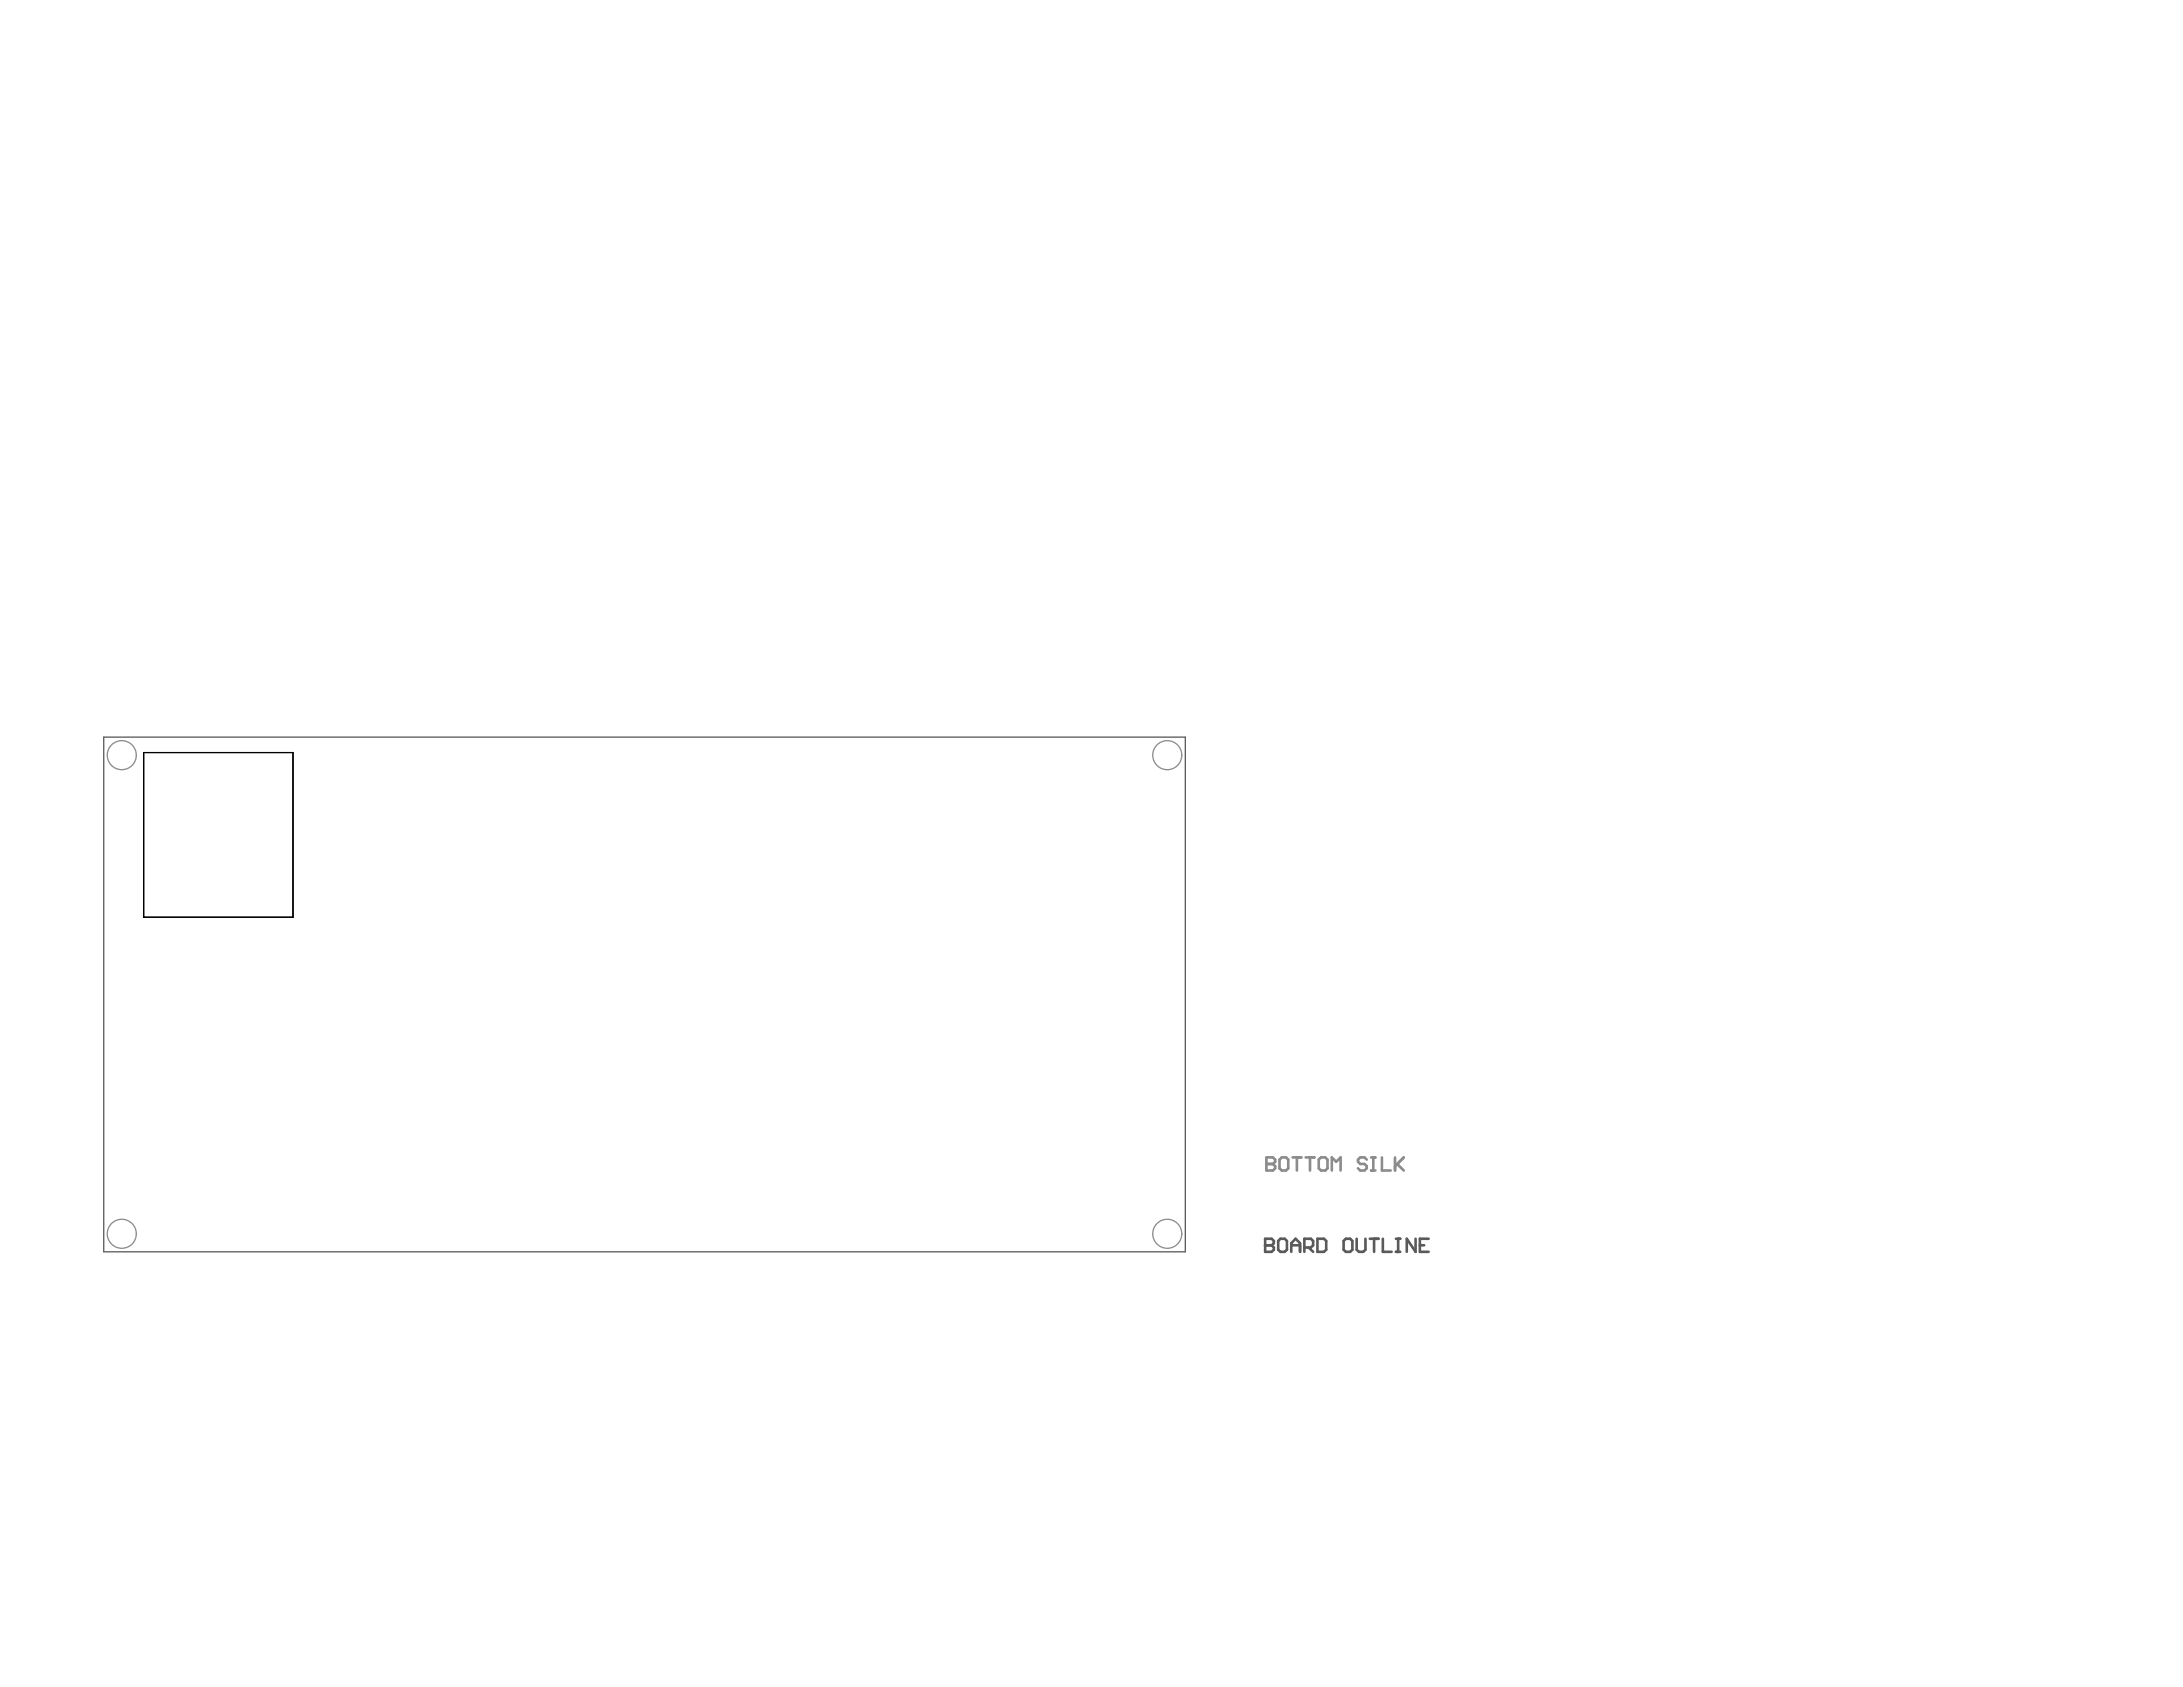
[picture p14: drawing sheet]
<svg xmlns="http://www.w3.org/2000/svg" width="279mm" height="216mm" viewBox="0 0 279 216" stroke-linecap="round" stroke-linejoin="round" font-family="sans-serif">
<path d="M18.4 96.3h19.1v21.1h-19.1z" fill="none" stroke="#000" stroke-width=".13"/>
<path d="M13.3 94.3h138.4v65.9h-138.4zM18.4 96.3h19.1v21.1h-19.1z" fill="none" stroke="#5a5a5a" stroke-width=".17"/>
<path d="M161.9 158.5v1.7h.9l.2-.3v-.2l-.2-.3h-.9" fill="none" stroke="#5a5a5a" stroke-width=".33"/>
<circle cx="161.9" cy="159.4" r=".17" fill="#5a5a5a"/>
<g fill="none" stroke="#5a5a5a" stroke-width=".33">
<path d="M161.9 158.5h.9l.2 .3v.3l-.2 .3h-.9M163.6 158.8l.3-.3h.5l.3 .3v1.1l-.3 .3h-.5l-.3-.3zM165.3 159.4h1.1M166.9 159.7h.9l.3-.3v-.6l-.3-.3h-.9v1.7M167.5 159.7l.6 .5M168.6 158.5h.9l.2 .3v1.1l-.2 .3h-.9zM172 158.8l.3-.3h.5l.3 .3v1.1l-.3 .3h-.5l-.3-.3zM173.6 158.5v1.4l.3 .3h.6l.3-.3v-1.4M175.3 158.5h1.1M175.9 158.5v1.7M177 158.5v1.7h1.1M178.7 158.5h.5"/>
<path d="M178.9 158.5v1.7M181.2 158.5v1.7l-1.1-1.7v1.7M181.7 159.4h.6M182.8 158.5h-1.1v1.7h1.1M165.3 160.2v-1.1l.5-.6 .6 .6v1.1M178.7 160.2h.5"/>
</g>
<path d="M18.4 96.3h19.1v21.1h-19.1z" fill="none" stroke="#000" stroke-width=".13"/>
<path d="M162.1 148.1v1.7h.8l.3-.3v-.3l-.3-.2h-.8" fill="none" stroke="#8c8c8c" stroke-width=".33"/>
<circle cx="162.1" cy="149" r=".17" fill="#8c8c8c"/>
<g fill="none" stroke="#8c8c8c" stroke-width=".33">
<path d="M162.1 148.1h.8l.3 .3v.3l-.3 .3h-.8M163.8 148.4l.2-.3h.6l.3 .3v1.1l-.3 .3h-.6l-.2-.3zM165.4 148.1h1.2M166 148.1v1.7M167.1 148.1h1.1M167.7 148.1v1.7M168.8 148.4l.3-.3h.5l.3 .3v1.1l-.3 .3h-.5l-.3-.3zM170.5 149.8v-1.7l.5 .6 .6-.6v1.7M174.9 148.4l-.3-.3h-.5l-.3 .3v.3l.3 .3h.5l.3 .2v.3l-.3 .3h-.5l-.3-.3M175.5 148.1h.5M175.5 149.8h.5M175.8 148.1v1.7"/>
<path d="M176.9 148.1v1.7h1.1M178.5 148.1v1.7M178.8 149l.9 .8M179.7 148.1l-1.2 1.1"/>
</g>
<g fill="none" stroke="#8c8c8c" stroke-width=".17">
<circle cx="15.6" cy="96.6" r="1.86"/>
<circle cx="149.4" cy="96.6" r="1.86"/>
<circle cx="15.6" cy="157.9" r="1.86"/>
<circle cx="149.4" cy="157.9" r="1.86"/>
</g>
</svg>
